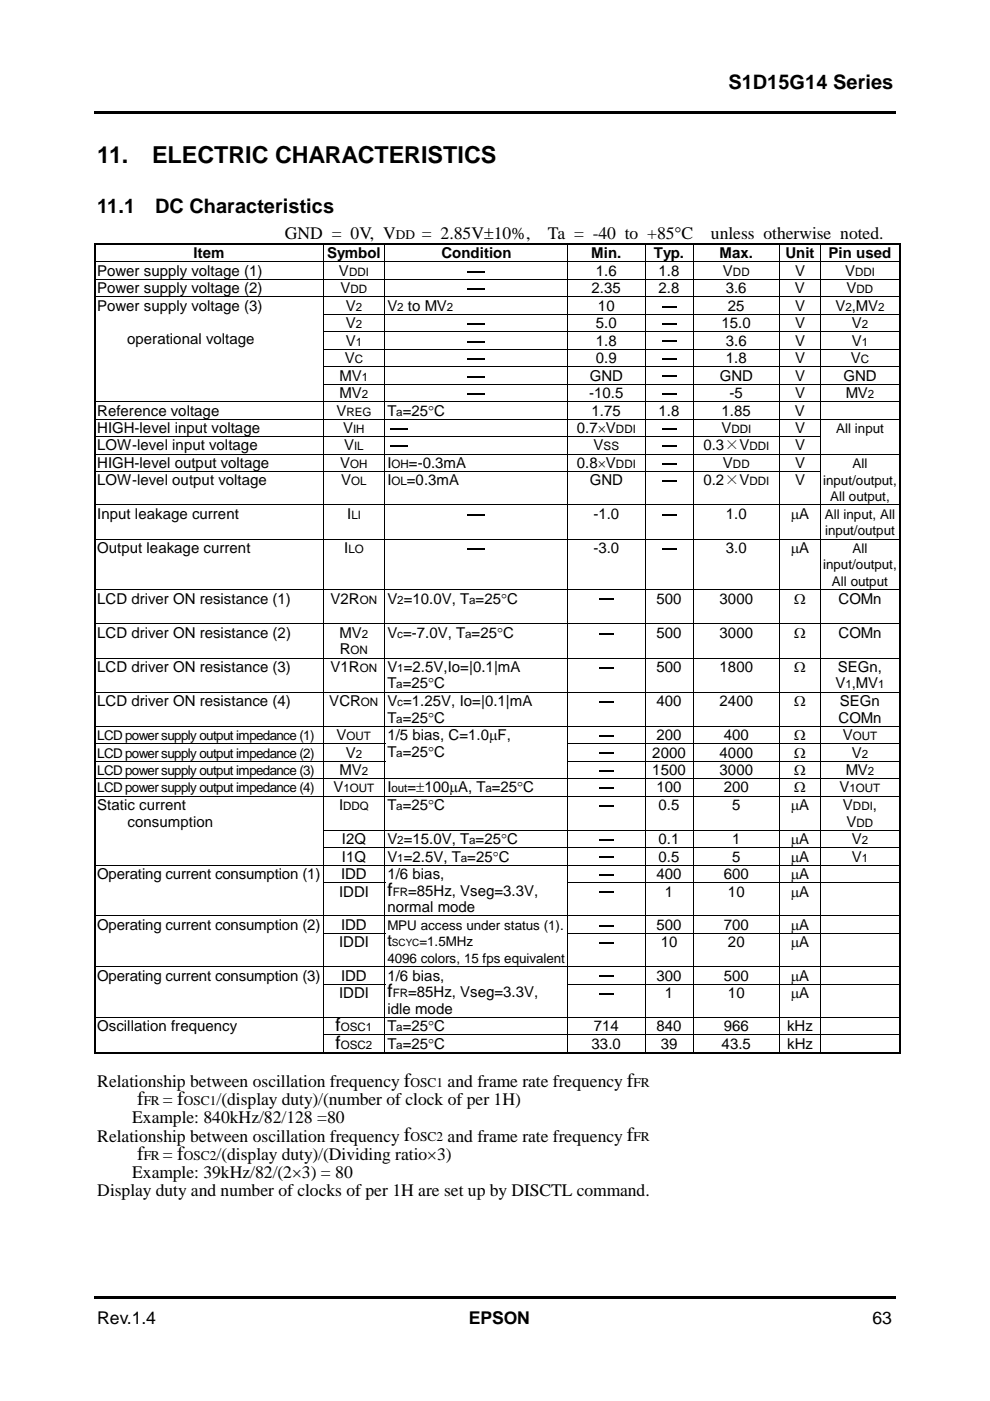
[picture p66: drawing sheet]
<svg xmlns="http://www.w3.org/2000/svg" width="210mm" height="297mm" viewBox="0 0 210 297" stroke-linecap="round" stroke-linejoin="round" font-family="sans-serif">
<defs><g id="words">
<g font-size="5">
<text x="20.6" y="34.5">11.</text>
<text x="32.3" y="34.5">ELECTRIC CHARACTERISTICS</text>
</g>
<g font-size="4.2">
<text x="154.4" y="19">S1D15G14 Series</text>
<text x="20.6" y="45.1">11.1</text>
<text x="32.9" y="45.1">DC Characteristics</text>
<text x="29.1" y="234.2">f</text>
<text x="29.1" y="245.9">f</text>
</g>
<g font-size="3.9">
<text x="82.1" y="189.9">f</text>
<text x="82.1" y="211.4">f</text>
<text x="71.1" y="218.7">f</text>
<text x="71.1" y="222.3">f</text>
</g>
<g font-size="3.7">
<text x="60.4" y="50.8">GND = 0V, V</text>
<text x="89.5" y="50.8">= 2.85V±10%,</text>
<text x="116.2" y="50.8">Ta = -40 to +85°C</text>
<text x="150.7" y="50.8">unless otherwise noted.</text>
<text x="98.6" y="58.5">-</text>
<text x="98.6" y="62.2">-</text>
<text x="98.6" y="69.6">-</text>
<text x="98.6" y="73.3">-</text>
<text x="98.6" y="77">-</text>
<text x="98.6" y="80.7">-</text>
<text x="98.6" y="84.4">-</text>
<text x="82.1" y="91.8">-</text>
<text x="82.1" y="95.5">-</text>
<text x="98.6" y="110">-</text>
<text x="98.6" y="117.2">-</text>
<text x="20.6" y="230.4">Relationship between oscillation frequency f</text>
<text x="94.9" y="230.4">and frame rate frequency f</text>
<text x="28" y="238.1">Example: 840kHz/82/128 =80</text>
<text x="34.5" y="234.2">= f</text>
<text x="45.9" y="234.2">/(display duty)/(number of clock of per 1H)</text>
<text x="20.6" y="242">Relationship between oscillation frequency f</text>
<text x="34.5" y="245.9">= f</text>
<text x="45.9" y="245.9">/(display duty)/(Dividing ratio×3)</text>
<text x="94.9" y="242">and frame rate frequency f</text>
<text x="28" y="249.8">Example: 39kHz/82/(2×3) = 80</text>
<text x="20.6" y="253.7">Display duty and number of clocks of per 1H are set up by DISCTL command.</text>
<text x="20.6" y="280.7">Rev.1.4</text>
<text x="99.4" y="280.7">EPSON</text>
<text x="185" y="280.7">63</text>
</g>
<text font-size="3.5" x="82.1" y="200.7">t</text>
<g font-size="3.2">
<text x="20.6" y="58.5">Power supply voltage (1)</text>
<text x="41" y="54.8">Item</text>
<text x="69.4" y="54.8">Symbol</text>
<text x="71.9" y="58.5">V</text>
<text x="93.6" y="54.8">Condition</text>
<text x="125.4" y="54.8">Min.</text>
<text x="126.3" y="58.5">1.6</text>
<text x="138.6" y="54.8">Typ.</text>
<text x="139.6" y="58.5">1.8</text>
<text x="152.6" y="54.8">Max.</text>
<text x="153.3" y="58.5">V</text>
<text x="166.5" y="54.8">Unit</text>
<text x="168.6" y="58.5">V</text>
<text x="175.7" y="54.8">Pin used</text>
<text x="179.2" y="58.5">V</text>
<text x="20.6" y="62.2">Power supply voltage (2)</text>
<text x="20.6" y="65.9">Power supply voltage (3)</text>
<text x="72.2" y="62.2">V</text>
<text x="73.3" y="65.9">V</text>
<text x="82.1" y="65.9">V</text>
<text x="86.5" y="65.9">to MV</text>
<text x="125.4" y="62.2">2.35</text>
<text x="126.8" y="65.9">10</text>
<text x="139.6" y="62.2">2.8</text>
<text x="139.7" y="65.9">-</text>
<text x="153.9" y="62.2">3.6</text>
<text x="154.3" y="65.9">25</text>
<text x="168.6" y="62.2">V</text>
<text x="168.6" y="65.9">V</text>
<text x="177.1" y="65.9">V ,MV</text>
<text x="179.5" y="62.2">V</text>
<text x="73.3" y="69.6">V</text>
<text x="126.3" y="69.6">5.0</text>
<text x="139.7" y="69.6">-</text>
<text x="153" y="69.6">15.0</text>
<text x="168.6" y="69.6">V</text>
<text x="180.6" y="69.6">V</text>
<text x="27" y="72.9">operational voltage</text>
<text x="73.1" y="77">V</text>
<text x="73.3" y="73.3">V</text>
<text x="126.3" y="73.3">1.8</text>
<text x="126.3" y="77">0.9</text>
<text x="139.7" y="73.3">-</text>
<text x="139.7" y="77">-</text>
<text x="153.9" y="73.3">3.6</text>
<text x="153.9" y="77">1.8</text>
<text x="168.6" y="73.3">V</text>
<text x="168.6" y="77">V</text>
<text x="180.4" y="77">V</text>
<text x="180.6" y="73.3">V</text>
<text x="72" y="80.7">MV</text>
<text x="125.1" y="80.7">GND</text>
<text x="139.7" y="80.7">-</text>
<text x="152.6" y="80.7">GND</text>
<text x="168.6" y="80.7">V</text>
<text x="178.8" y="80.7">GND</text>
<text x="20.6" y="88.1">Reference voltage</text>
<text x="71.3" y="88.1">V</text>
<text x="72" y="84.4">MV</text>
<text x="82.1" y="88.1">T =25°C</text>
<text x="124.9" y="84.4">-10.5</text>
<text x="125.4" y="88.1">1.75</text>
<text x="139.6" y="88.1">1.8</text>
<text x="139.7" y="84.4">-</text>
<text x="153" y="88.1">1.85</text>
<text x="154.7" y="84.4">-5</text>
<text x="168.6" y="88.1">V</text>
<text x="168.6" y="84.4">V</text>
<text x="179.3" y="84.4">MV</text>
<text x="20.6" y="91.8">HIGH-level input voltage</text>
<text x="20.6" y="95.5">LOW-level input voltage</text>
<text x="72.8" y="91.8">V</text>
<text x="73" y="95.5">V</text>
<text x="122.3" y="91.8">0.7×V</text>
<text x="125.9" y="95.5">V</text>
<text x="139.7" y="91.8">-</text>
<text x="139.7" y="95.5">-</text>
<text x="149.1" y="95.5">0.3×V</text>
<text x="153" y="91.8">V</text>
<text x="168.6" y="91.8">V</text>
<text x="168.6" y="95.5">V</text>
<text x="20.6" y="99.2">HIGH-level output voltage</text>
<text x="72.1" y="99.2">V</text>
<text x="82.1" y="99.2">I</text>
<text x="86.7" y="99.2">=-0.3mA</text>
<text x="122.3" y="99.2">0.8×V</text>
<text x="139.7" y="99.2">-</text>
<text x="153.3" y="99.2">V</text>
<text x="168.6" y="99.2">V</text>
<text x="20.6" y="102.9">LOW-level output voltage</text>
<text x="72.3" y="102.9">V</text>
<text x="82.1" y="102.9">I</text>
<text x="86.3" y="102.9">=0.3mA</text>
<text x="125" y="102.9">GND</text>
<text x="139.7" y="102.9">-</text>
<text x="149.1" y="102.9">0.2×V</text>
<text x="168.6" y="102.9">V</text>
<text x="20.6" y="110">Input leakage current</text>
<text x="73.6" y="110">I</text>
<text x="125.8" y="110">-1.0</text>
<text x="139.7" y="110">-</text>
<text x="153.9" y="110">1.0</text>
<text x="167.7" y="110">µA</text>
<text x="20.6" y="117.2">Output leakage current</text>
<text x="73" y="117.2">I</text>
<text x="125.8" y="117.2">-3.0</text>
<text x="139.7" y="117.2">-</text>
<text x="153.9" y="117.2">3.0</text>
<text x="167.7" y="117.2">µA</text>
<text x="20.6" y="128">LCD driver ON resistance (1)</text>
<text x="70.1" y="128">V2R</text>
<text x="82.1" y="128">V =10.0V, T =25°C</text>
<text x="126.4" y="128">-</text>
<text x="139.2" y="128">500</text>
<text x="152.6" y="128">3000</text>
<text x="168.4" y="128">Ω</text>
<text x="177.8" y="128">COMn</text>
<text x="20.6" y="135.2">LCD driver ON resistance (2)</text>
<text x="72" y="135.2">MV</text>
<text x="82.1" y="135.2">V =-7.0V, T =25°C</text>
<text x="126.4" y="135.2">-</text>
<text x="139.2" y="135.2">500</text>
<text x="152.6" y="135.2">3000</text>
<text x="168.4" y="135.2">Ω</text>
<text x="177.8" y="135.2">COMn</text>
<text x="20.6" y="142.5">LCD driver ON resistance (3)</text>
<text x="70.1" y="142.5">V1R</text>
<text x="72.1" y="138.7">R</text>
<text x="82.1" y="142.5">V =2.5V,Io=|0.1|mA</text>
<text x="126.4" y="142.5">-</text>
<text x="139.2" y="142.5">500</text>
<text x="152.6" y="142.5">1800</text>
<text x="168.4" y="142.5">Ω</text>
<text x="177.7" y="142.5">SEGn,</text>
<text x="20.6" y="149.7">LCD driver ON resistance (4)</text>
<text x="69.8" y="149.7">VCR</text>
<text x="82.1" y="149.7">V =1.25V, Io=|0.1|mA</text>
<text x="82.1" y="146">T =25°C</text>
<text x="126.4" y="149.7">-</text>
<text x="139.2" y="149.7">400</text>
<text x="152.6" y="149.7">2400</text>
<text x="168.4" y="149.7">Ω</text>
<text x="177.1" y="146">V ,MV</text>
<text x="178.1" y="149.7">SEGn</text>
<text x="82.1" y="153.2">T =25°C</text>
<text x="177.8" y="153.2">COMn</text>
<text x="71.4" y="156.9">V</text>
<text x="73.3" y="160.6">V</text>
<text x="82.1" y="156.9">1/5 bias, C=1.0µF,</text>
<text x="82.1" y="160.4">T =25°C</text>
<text x="126.4" y="156.9">-</text>
<text x="126.4" y="160.6">-</text>
<text x="138.3" y="160.6">2000</text>
<text x="139.2" y="156.9">200</text>
<text x="152.6" y="160.6">4000</text>
<text x="153.5" y="156.9">400</text>
<text x="168.4" y="156.9">Ω</text>
<text x="168.4" y="160.6">Ω</text>
<text x="178.7" y="156.9">V</text>
<text x="180.6" y="160.6">V</text>
<text x="72" y="164.3">MV</text>
<text x="126.4" y="164.3">-</text>
<text x="138.3" y="164.3">1500</text>
<text x="152.6" y="164.3">3000</text>
<text x="168.4" y="164.3">Ω</text>
<text x="179.3" y="164.3">MV</text>
<text x="20.6" y="171.7">Static current</text>
<text x="70.7" y="168">V</text>
<text x="71.9" y="171.7">I</text>
<text x="82.1" y="171.7">T =25°C</text>
<text x="82.1" y="168">I</text>
<text x="86.4" y="168">=±100µA, T =25°C</text>
<text x="126.4" y="168">-</text>
<text x="126.4" y="171.7">-</text>
<text x="139.2" y="168">100</text>
<text x="139.6" y="171.7">0.5</text>
<text x="153.5" y="168">200</text>
<text x="155.2" y="171.7">5</text>
<text x="167.7" y="171.7">µA</text>
<text x="168.4" y="168">Ω</text>
<text x="178" y="168">V</text>
<text x="178.7" y="171.7">V</text>
<text x="185" y="171.7">,</text>
<text x="27.1" y="175.3">consumption</text>
<text x="72.5" y="178.9">I2Q</text>
<text x="82.1" y="178.9">V =15.0V, T =25°C</text>
<text x="126.4" y="178.9">-</text>
<text x="139.6" y="178.9">0.1</text>
<text x="155.2" y="178.9">1</text>
<text x="167.7" y="178.9">µA</text>
<text x="179.5" y="175.3">V</text>
<text x="180.6" y="178.9">V</text>
<text x="72.5" y="182.7">I1Q</text>
<text x="82.1" y="182.7">V =2.5V, T =25°C</text>
<text x="126.4" y="182.7">-</text>
<text x="139.6" y="182.7">0.5</text>
<text x="155.2" y="182.7">5</text>
<text x="167.7" y="182.7">µA</text>
<text x="180.6" y="182.7">V</text>
<text x="20.6" y="186.4">Operating current consumption (1)</text>
<text x="71.9" y="190.1">IDDI</text>
<text x="72.3" y="186.4">IDD</text>
<text x="82.1" y="186.4">1/6 bias,</text>
<text x="86.5" y="189.9">=85Hz, Vseg=3.3V,</text>
<text x="126.4" y="186.4">-</text>
<text x="126.4" y="190.1">-</text>
<text x="139.2" y="186.4">400</text>
<text x="141" y="190.1">1</text>
<text x="153.5" y="186.4">600</text>
<text x="154.3" y="190.1">10</text>
<text x="167.7" y="186.4">µA</text>
<text x="167.7" y="190.1">µA</text>
<text x="20.6" y="197.1">Operating current consumption (2)</text>
<text x="72.3" y="197.1">IDD</text>
<text x="82.1" y="193.4">normal mode</text>
<text x="126.4" y="197.1">-</text>
<text x="139.2" y="197.1">500</text>
<text x="153.5" y="197.1">700</text>
<text x="167.7" y="197.1">µA</text>
<text x="71.9" y="200.8">IDDI</text>
<text x="126.4" y="200.8">-</text>
<text x="140.1" y="200.8">10</text>
<text x="154.3" y="200.8">20</text>
<text x="167.7" y="200.8">µA</text>
<text x="20.6" y="207.9">Operating current consumption (3)</text>
<text x="72.3" y="207.9">IDD</text>
<text x="82.1" y="207.9">1/6 bias,</text>
<text x="126.4" y="207.9">-</text>
<text x="139.2" y="207.9">300</text>
<text x="153.5" y="207.9">500</text>
<text x="167.7" y="207.9">µA</text>
<text x="71.9" y="211.6">IDDI</text>
<text x="82.1" y="214.9">idle mode</text>
<text x="86.5" y="211.4">=85Hz, Vseg=3.3V,</text>
<text x="126.4" y="211.6">-</text>
<text x="141" y="211.6">1</text>
<text x="154.3" y="211.6">10</text>
<text x="167.7" y="211.6">µA</text>
<text x="20.6" y="218.7">Oscillation frequency</text>
<text x="82.1" y="218.7">T =25°C</text>
<text x="125.9" y="218.7">714</text>
<text x="139.2" y="218.7">840</text>
<text x="153.5" y="218.7">966</text>
<text x="166.9" y="218.7">kHz</text>
<text x="82.1" y="222.3">T =25°C</text>
<text x="125.4" y="222.3">33.0</text>
<text x="140.1" y="222.3">39</text>
<text x="153" y="222.3">43.5</text>
<text x="166.9" y="222.3">kHz</text>
</g>
<g font-size="2.8">
<text x="83.9" y="50.8">DD</text>
<text x="177.3" y="91.8">All input</text>
<text x="180.8" y="99.2">All</text>
<text x="174.5" y="102.7">input/output,</text>
<text x="176" y="106.3">All output,</text>
<text x="174.9" y="110">All input, All</text>
<text x="174.9" y="113.5">input/output</text>
<text x="180.8" y="117.2">All</text>
<text x="174.5" y="120.7">input/output,</text>
<text x="176.4" y="124.3">All output</text>
<text x="20.6" y="156.9">LCD power supply output impedance (1)</text>
<text x="20.6" y="160.6">LCD power supply output impedance (2)</text>
<text x="20.6" y="164.3">LCD power supply output impedance (3)</text>
<text x="20.6" y="168">LCD power supply output impedance (4)</text>
<text x="82.1" y="197.1">MPU access under status (1).</text>
<text x="88.9" y="200.7">=1.5MHz</text>
<text x="82.1" y="204.2">4096 colors, 15 fps equivalent</text>
<text x="87" y="230.4">OSC1</text>
<text x="134.3" y="230.4">FR</text>
<text x="30.5" y="234.2">FR</text>
<text x="39" y="234.2">OSC1</text>
<text x="30.5" y="245.9">FR</text>
<text x="39" y="245.9">OSC2</text>
<text x="87" y="242">OSC2</text>
<text x="134.3" y="242">FR</text>
</g>
<g font-size="2.5">
<text x="74" y="58.5">DDI</text>
<text x="155.4" y="58.5">DD</text>
<text x="181.3" y="58.5">DDI</text>
<text x="74.3" y="62.2">DD</text>
<text x="75.4" y="65.9">2</text>
<text x="84.2" y="65.9">2</text>
<text x="94.7" y="65.9">2</text>
<text x="179.2" y="65.9">2</text>
<text x="181.6" y="62.2">DD</text>
<text x="186.2" y="65.9">2</text>
<text x="75.4" y="69.6">2</text>
<text x="182.7" y="69.6">2</text>
<text x="75.2" y="77">C</text>
<text x="75.4" y="73.3">1</text>
<text x="182.5" y="77">C</text>
<text x="182.7" y="73.3">1</text>
<text x="76.7" y="80.7">1</text>
<text x="73.4" y="88.1">REG</text>
<text x="76.7" y="84.4">2</text>
<text x="84" y="88.1">a</text>
<text x="184" y="84.4">2</text>
<text x="74.9" y="91.8">IH</text>
<text x="75.1" y="95.5">IL</text>
<text x="128" y="95.5">SS</text>
<text x="130.6" y="91.8">DDI</text>
<text x="155.1" y="91.8">DDI</text>
<text x="158.9" y="95.5">DDI</text>
<text x="74.3" y="99.2">OH</text>
<text x="83" y="99.2">OH</text>
<text x="130.6" y="99.2">DDI</text>
<text x="155.4" y="99.2">DD</text>
<text x="74.5" y="102.9">OL</text>
<text x="83" y="102.9">OL</text>
<text x="158.9" y="102.9">DDI</text>
<text x="74.5" y="110">LI</text>
<text x="73.9" y="117.2">LO</text>
<text x="76.3" y="128">ON</text>
<text x="84.2" y="128">2</text>
<text x="99.5" y="128">a</text>
<text x="76.7" y="135.2">2</text>
<text x="84.2" y="135.2">c</text>
<text x="98.6" y="135.2">a</text>
<text x="74.3" y="138.7">ON</text>
<text x="76.3" y="142.5">ON</text>
<text x="84.2" y="142.5">1</text>
<text x="76.5" y="149.7">ON</text>
<text x="84" y="146">a</text>
<text x="84.2" y="149.7">c</text>
<text x="179.2" y="146">1</text>
<text x="186.2" y="146">1</text>
<text x="84" y="153.2">a</text>
<text x="73.5" y="156.9">OUT</text>
<text x="75.4" y="160.6">2</text>
<text x="84" y="160.4">a</text>
<text x="180.8" y="156.9">OUT</text>
<text x="182.7" y="160.6">2</text>
<text x="76.7" y="164.3">2</text>
<text x="184" y="164.3">2</text>
<text x="72.8" y="171.7">DDQ</text>
<text x="72.8" y="168">1OUT</text>
<text x="83" y="168">out</text>
<text x="84" y="171.7">a</text>
<text x="102.9" y="168">a</text>
<text x="180.1" y="168">1OUT</text>
<text x="180.8" y="171.7">DDI</text>
<text x="84.2" y="178.9">2</text>
<text x="99.5" y="178.9">a</text>
<text x="181.6" y="175.3">DD</text>
<text x="182.7" y="178.9">2</text>
<text x="84.2" y="182.7">1</text>
<text x="97.7" y="182.7">a</text>
<text x="182.7" y="182.7">1</text>
<text x="83.3" y="189.9">FR</text>
<text x="83.3" y="211.4">FR</text>
<text x="72.3" y="218.7">OSC1</text>
<text x="84" y="218.7">a</text>
<text x="72.3" y="222.3">OSC2</text>
<text x="84" y="222.3">a</text>
</g>
<text font-size="2.1" x="83.1" y="200.7">SCYC</text>
</g></defs>
<g fill="#000">
<path d="M20.1 23.5h169.8v.5h-169.8zM19.9 66.6h.4v.2h-.4zM19.9 70.3h.4v.1h-.4zM19.9 74h.4v.2h-.4zM19.9 77.7h.4v.2h-.4zM19.9 81.4h.4v.2h-.4zM190.6 92.5h.3v.2h-.3zM190.6 99.9h.3v.2h-.3zM19.9 175.9h.4v.2h-.4zM19.9 179.7h.4v.1h-.4zM19.9 187.1h.4v.1h-.4zM19.9 197.8h.4v.2h-.4z"/>
<path d="M19.9 208.6h.4v.1h-.4zM19.9 219.3h.4v.2h-.4zM20.1 274.7h169.8v.6h-169.8z"/>
</g>
<g fill="none" stroke="#000" stroke-width=".34">
<path d="M19.9 51.8h171M20.1 51.9v3.6M20.1 55.6v3.6M20.1 59.4v3.5M190.8 51.9v3.6M190.8 55.6v3.6M190.8 59.4v3.5M20.1 63v3.6M20.1 66.8v3.5M20.1 70.4v3.6M20.1 74.2v3.5M20.1 77.9v3.5"/>
<path d="M190.8 63v3.6M190.8 66.8v3.5M190.8 70.4v3.6M190.8 74.2v3.5M190.8 77.9v3.5M20.1 81.6v3.5M20.1 85.3v3.5M20.1 89v3.5M20.1 92.7v3.5M20.1 96.4v3.5M190.8 81.6v3.5M190.8 85.3v3.5"/>
<path d="M190.8 89v3.5M190.8 92.7v3.5M190.8 96.4v3.5M20.1 100.1v6.9M20.1 107.1v7.1M20.1 114.4v10.6M190.8 100.1v6.9M190.8 107.1v7.1M190.8 114.4v10.6M20.1 125.1v7.1M20.1 132.4v7M20.1 139.6v7.1"/>
<path d="M190.8 125.1v7.1M190.8 132.4v7M190.8 139.6v7.1M20.1 146.9v7M20.1 154.1v3.5M20.1 157.8v3.5M190.8 146.9v7M190.8 154.1v3.5M190.8 157.8v3.5M20.1 161.5v3.5M20.1 165.2v3.5M20.1 168.9v7"/>
<path d="M20.1 176.1v3.6M20.1 179.8v3.5M190.8 161.5v3.5M190.8 165.2v3.5M190.8 168.9v7M190.8 176.1v3.6M190.8 179.8v3.5M20.1 183.5v3.6M20.1 187.2v6.9M20.1 194.3v3.5M20.1 198v6.9M190.8 183.5v3.6"/>
<path d="M190.8 187.2v6.9M190.8 194.3v3.5M190.8 198v6.9M20.1 205.1v3.5M20.1 208.7v6.9M20.1 215.8v3.5M20.1 219.5v3.9M190.8 205.1v3.5M190.8 208.7v6.9M190.8 215.8v3.5M190.8 219.5v3.9M20.3 223.2h170.3"/>
</g>
<g fill="none" stroke="#000" stroke-width=".21">
<path d="M19.9 55.5h171M19.9 59.3h171M68.5 51.9v3.6M68.5 55.6v3.6M68.5 59.4v3.5M81.6 51.9v3.6M81.6 55.6v3.6M81.6 59.4v3.5M120.4 51.9v3.6M120.4 55.6v3.6M120.4 59.4v3.5M136.8 51.9v3.6"/>
<path d="M136.8 55.6v3.6M136.8 59.4v3.5M147 51.9v3.6M147 55.6v3.6M147 59.4v3.5M165.3 51.9v3.6M165.3 55.6v3.6M165.3 59.4v3.5M173.9 51.9v3.6M173.9 55.6v3.6M173.9 59.4v3.5M19.9 62.9h171"/>
<path d="M68.5 66.7h122.4M68.5 70.4h122.4M68.5 74.1h122.4M68.5 77.8h122.4M68.5 63v3.6M68.5 66.8v3.5M68.5 70.4v3.6M68.5 74.2v3.5M68.5 77.9v3.5M81.6 63v3.6M81.6 66.8v3.5M81.6 70.4v3.6"/>
<path d="M81.6 74.2v3.5M81.6 77.9v3.5M120.4 63v3.6M120.4 66.8v3.5M120.4 70.4v3.6M120.4 74.2v3.5M120.4 77.9v3.5M136.8 63v3.6M136.8 66.8v3.5M136.8 70.4v3.6M136.8 74.2v3.5M136.8 77.9v3.5"/>
<path d="M147 63v3.6M147 66.8v3.5M147 70.4v3.6M147 74.2v3.5M147 77.9v3.5M165.3 63v3.6M165.3 66.8v3.5M165.3 70.4v3.6M165.3 74.2v3.5M165.3 77.9v3.5M173.9 63v3.6M173.9 66.8v3.5"/>
<path d="M173.9 70.4v3.6M173.9 74.2v3.5M173.9 77.9v3.5M19.9 85.2h171M19.9 88.9h171M19.9 92.6h154.1M19.9 96.3h171M19.9 100h154.1M68.5 81.5h122.4M68.5 81.6v3.5M68.5 85.3v3.5M68.5 89v3.5"/>
<path d="M68.5 92.7v3.5M68.5 96.4v3.5M81.6 81.6v3.5M81.6 85.3v3.5M81.6 89v3.5M81.6 92.7v3.5M81.6 96.4v3.5M120.4 81.6v3.5M120.4 85.3v3.5M120.4 89v3.5M120.4 92.7v3.5M120.4 96.4v3.5"/>
<path d="M136.8 81.6v3.5M136.8 85.3v3.5M136.8 89v3.5M136.8 92.7v3.5M136.8 96.4v3.5M147 81.6v3.5M147 85.3v3.5M147 89v3.5M147 92.7v3.5M147 96.4v3.5M165.3 81.6v3.5M165.3 85.3v3.5"/>
<path d="M165.3 89v3.5M165.3 92.7v3.5M165.3 96.4v3.5M173.9 81.6v3.5M173.9 85.3v3.5M173.9 89v3.5M173.9 92.7v3.5M173.9 96.4v3.5M19.9 107.1h171M19.9 114.3h171M68.5 100.1v6.9M68.5 107.1v7.1"/>
<path d="M68.5 114.4v10.6M81.6 100.1v6.9M81.6 107.1v7.1M81.6 114.4v10.6M120.4 100.1v6.9M120.4 107.1v7.1M120.4 114.4v10.6M136.8 100.1v6.9M136.8 107.1v7.1M136.8 114.4v10.6M147 100.1v6.9M147 107.1v7.1"/>
<path d="M147 114.4v10.6M165.3 100.1v6.9M165.3 107.1v7.1M165.3 114.4v10.6M173.9 100.1v6.9M173.9 107.1v7.1M173.9 114.4v10.6M19.9 125.1h171M19.9 132.3h171M19.9 139.5h171M68.5 125.1v7.1M68.5 132.4v7"/>
<path d="M68.5 139.6v7.1M81.6 125.1v7.1M81.6 132.4v7M81.6 139.6v7.1M120.4 125.1v7.1M120.4 132.4v7M120.4 139.6v7.1M136.8 125.1v7.1M136.8 132.4v7M136.8 139.6v7.1M147 125.1v7.1M147 132.4v7"/>
<path d="M147 139.6v7.1M165.3 125.1v7.1M165.3 132.4v7M165.3 139.6v7.1M173.9 125.1v7.1M173.9 132.4v7M173.9 139.6v7.1M19.9 146.8h171M19.9 154h171M19.9 157.7h61.8M68.5 146.9v7M68.5 154.1v3.5"/>
<path d="M68.5 157.8v3.5M81.6 146.9v7M81.6 154.1v3.5M81.6 157.8v3.5M120.3 157.7h70.6M120.4 146.9v7M120.4 154.1v3.5M120.4 157.8v3.5M136.8 146.9v7M136.8 154.1v3.5M136.8 157.8v3.5M147 146.9v7"/>
<path d="M147 154.1v3.5M147 157.8v3.5M165.3 146.9v7M165.3 154.1v3.5M165.3 157.8v3.5M173.9 146.9v7M173.9 154.1v3.5M173.9 157.8v3.5M19.9 161.4h61.8M19.9 165.1h171M19.9 168.8h171M68.5 176h122.4"/>
<path d="M68.5 179.7h122.4M68.5 161.5v3.5M68.5 165.2v3.5M68.5 168.9v7M68.5 176.1v3.6M68.5 179.8v3.5M81.6 161.5v3.5M81.6 165.2v3.5M81.6 168.9v7M81.6 176.1v3.6M81.6 179.8v3.5M120.3 161.4h70.6"/>
<path d="M120.4 161.5v3.5M120.4 165.2v3.5M120.4 168.9v7M120.4 176.1v3.6M120.4 179.8v3.5M136.8 161.5v3.5M136.8 165.2v3.5M136.8 168.9v7M136.8 176.1v3.6M136.8 179.8v3.5M147 161.5v3.5M147 165.2v3.5"/>
<path d="M147 168.9v7M147 176.1v3.6M147 179.8v3.5M165.3 161.5v3.5M165.3 165.2v3.5M165.3 168.9v7M165.3 176.1v3.6M165.3 179.8v3.5M173.9 161.5v3.5M173.9 165.2v3.5M173.9 168.9v7M173.9 176.1v3.6"/>
<path d="M173.9 179.8v3.5M19.9 183.4h171M19.9 194.2h171M68.5 187.2h13.2M68.5 197.9h13.2M68.5 183.5v3.6M68.5 187.2v6.9M68.5 194.3v3.5M68.5 198v6.9M81.6 183.5v3.6M81.6 187.2v6.9M81.6 194.3v3.5"/>
<path d="M81.6 198v6.9M120.3 187.2h70.6M120.3 197.9h70.6M120.4 183.5v3.6M120.4 187.2v6.9M120.4 194.3v3.5M120.4 198v6.9M136.8 183.5v3.6M136.8 187.2v6.9M136.8 194.3v3.5M136.8 198v6.9M147 183.5v3.6"/>
<path d="M147 187.2v6.9M147 194.3v3.5M147 198v6.9M165.3 183.5v3.6M165.3 187.2v6.9M165.3 194.3v3.5M165.3 198v6.9M173.9 183.5v3.6M173.9 187.2v6.9M173.9 194.3v3.5M173.9 198v6.9M19.9 205h171"/>
<path d="M19.9 215.7h171M68.5 208.7h13.2M68.5 219.4h122.4M68.5 205.1v3.5M68.5 208.7v6.9M68.5 215.8v3.5M68.5 219.5v3.6M81.6 205.1v3.5M81.6 208.7v6.9M81.6 215.8v3.5M81.6 219.5v3.6M120.3 208.7h70.6"/>
<path d="M120.4 205.1v3.5M120.4 208.7v6.9M120.4 215.8v3.5M120.4 219.5v3.6M136.8 205.1v3.5M136.8 208.7v6.9M136.8 215.8v3.5M136.8 219.5v3.6M147 205.1v3.5M147 208.7v6.9M147 215.8v3.5M147 219.5v3.6"/>
<path d="M165.3 205.1v3.5M165.3 208.7v6.9M165.3 215.8v3.5M165.3 219.5v3.6M173.9 205.1v3.5M173.9 208.7v6.9M173.9 215.8v3.5M173.9 219.5v3.6"/>
</g>
<use href="#words"/>
</svg>
